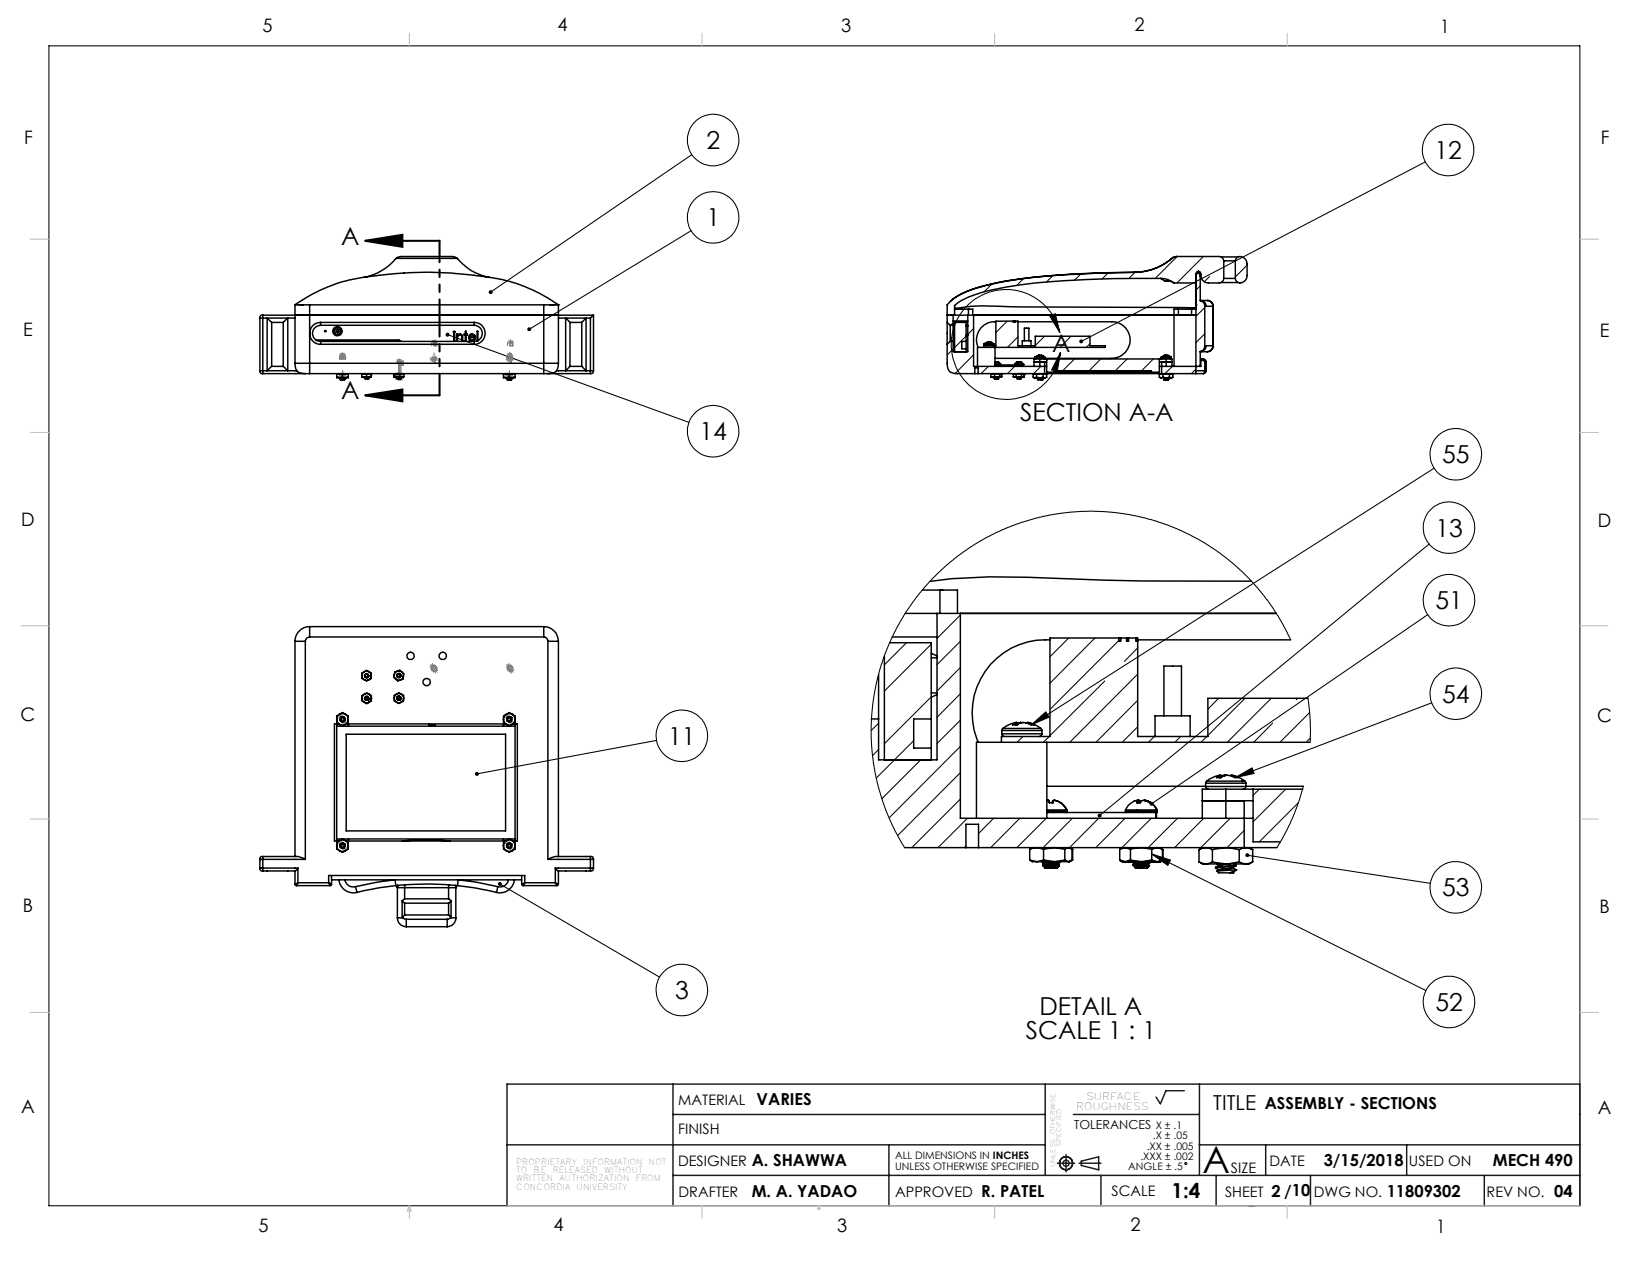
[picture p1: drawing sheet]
<svg xmlns="http://www.w3.org/2000/svg" width="279mm" height="216mm" viewBox="0 0 279 216" stroke-linecap="round" stroke-linejoin="round" font-family="sans-serif">
<defs><g id="words">
<text font-size="6.3" x="205.5" y="200.4">A</text>
<g font-size="4.2">
<text x="120.7" y="25.5">2</text>
<text x="245.1" y="27.2">12</text>
<text x="58.3" y="41.8">A</text>
<text x="120.7" y="38.7">1</text>
<text x="179.8" y="60.1">A</text>
<text x="58.3" y="68.2">A</text>
<text x="174.3" y="71.9">SECTION A-A</text>
<text x="119.5" y="75.2">14</text>
<text x="246.4" y="79.1">55</text>
<text x="245.3" y="91.7">13</text>
<text x="245.3" y="104">51</text>
<text x="246.4" y="120">54</text>
<text x="114.2" y="127.2">11</text>
<text x="246.4" y="153.1">53</text>
<text x="115.4" y="170.6">3</text>
<text x="177.6" y="173.4">DETAIL A</text>
<text x="245.3" y="172.7">52</text>
<text x="175.3" y="177.5">SCALE 1 : 1</text>
</g>
<g font-size="3.5">
<text x="207.3" y="189.5">TITLE</text>
<text x="200.2" y="204.7">1:4</text>
</g>
<g font-size="3.2">
<text x="44.8" y="5.4">5</text>
<text x="95.3" y="5.3">4</text>
<text x="143.7" y="5.4">3</text>
<text x="193.9" y="5.4">2</text>
<text x="246.1" y="5.7">1</text>
<text x="4.1" y="24.5">F</text>
<text x="273.5" y="24.7">F</text>
<text x="4" y="57.5">E</text>
<text x="273.4" y="57.6">E</text>
<text x="3.6" y="89.8">D</text>
<text x="273.1" y="90">D</text>
<text x="3.5" y="123.1">C</text>
<text x="272.9" y="123.3">C</text>
<text x="3.9" y="155.7">B</text>
<text x="273.3" y="155.9">B</text>
<text x="3.6" y="190.2">A</text>
<text x="273" y="190.3">A</text>
<text x="44.2" y="210.4">5</text>
<text x="94.6" y="210.3">4</text>
<text x="143.1" y="210.4">3</text>
<text x="193.2" y="210.3">2</text>
<text x="245.4" y="210.6">1</text>
</g>
<g font-size="2.8">
<text x="129.3" y="188.7">VARIES</text>
<text x="216.1" y="189.5">ASSEMBLY - SECTIONS</text>
<text x="128.5" y="199.2">A. SHAWWA</text>
<text x="226.2" y="199.2">3/15/2018</text>
<text x="255.1" y="199.2">MECH 490</text>
<text x="128.5" y="204.5">M. A. YADAO</text>
<text x="167.7" y="204.5">R. PATEL</text>
<text x="217.3" y="204.4">2 /10</text>
<text x="237" y="204.4">11809302</text>
<text x="265.6" y="204.4">04</text>
</g>
<g font-size="2.5">
<text x="115.9" y="188.7">MATERIAL</text>
<text x="115.9" y="193.6">FINISH</text>
<text x="115.9" y="199.2">DESIGNER</text>
<text x="210.4" y="200.4">SIZE</text>
<text x="216.9" y="199.2">DATE</text>
<text x="240.8" y="199.2">USED ON</text>
<text x="115.9" y="204.5">DRAFTER</text>
<text x="153" y="204.5">APPROVED</text>
<text x="189.9" y="204.3">SCALE</text>
<text x="209.4" y="204.4">SHEET</text>
<text x="224.5" y="204.4">DWG NO.</text>
<text x="254" y="204.4">REV NO.</text>
</g>
<text font-size="2.1" x="183.6" y="192.8">TOLERANCES</text>
<g font-size="1.8">
<text x="196" y="196.4">.XX ± .005</text>
<text x="197" y="194.6">.X ± .05</text>
<text x="197.5" y="192.8">X ± .1</text>
<text x="153" y="198">ALL DIMENSIONS IN INCHES</text>
<text x="153" y="199.8">UNLESS OTHERWISE SPECIFIED</text>
<text x="192.8" y="199.9">ANGLE ± .5</text>
<text x="194.9" y="198.1">.XXX ± .002</text>
</g>
<g font-size="1.7">
<text x="183.9" y="189.6">ROUGHNESS</text>
<text x="185.6" y="187.9">SURFACE</text>
</g>
<g font-size="1.4">
<text x="88.2" y="199">PROPRIETARY</text>
<text x="88.2" y="200.4">TO</text>
<text x="88.2" y="201.8">WRITTEN</text>
<text x="88.2" y="203.2">CONCORDIA</text>
<text x="91.2" y="200.4">BE</text>
<text x="94.4" y="200.4">RELEASED</text>
<text x="95.6" y="201.8">AUTHORIZATION</text>
<text x="98.5" y="203.2">UNIVERSITY</text>
<text x="99.7" y="199">INFORMATION</text>
<text x="103.2" y="200.4">WITHOUT</text>
<text x="108.6" y="201.8">FROM</text>
<text x="110.9" y="199">NOT</text>
</g>
<g font-size="1.1">
<text x="180.3" y="193.7" transform="rotate(-90 180.3 193.7)">OTHERWISE</text>
<text x="181.4" y="195.8" transform="rotate(-90 181.4 195.8)">SPECIFIED</text>
<text x="180.3" y="199.3" transform="rotate(-90 180.3 199.3)">UNLESS</text>
</g>
</g></defs>
<g fill="none" stroke="#000" stroke-width=".18">
<path d="M8.4 7.8h261.6v198.2h-261.6zM118.1 39.4l-27.6 16.8M118.2 26.4l-34.3 23.5M243.6 27.7l-58.8 30.6M76.5 57.2l41.2 14.9M162.9 59.6l-1 1M162.9 55.1l-.5 .5M165.1 57.4l-2 2M166.4 56.1l-1 1M169.5 48.5l-1.4 1.4M172.1 54.9l-1.9 1.9M174 57.5l-1.8 1.8"/>
<path d="M174.9 47.6l-1.2 1.2M176.9 59.1l-.3 .2M178.5 57.4l-1.6 1.6M179.4 54l.9-.4 .8 3.2zM179.9 47.1l-1.1 1.1M181.1 56.8a9.4 9.4 0 0 0-14.6-5.7 9.4 9.4 0 0 0 .5 15.7 9.4 9.4 0 0 0 14.2-6.6M183 57.4l-1.8 1.9M184.7 46.8l-1.1 1.1M186.3 58.7l-.7 .6M189.3 46.6l-1 1.1M193.9 46.6l-1 1M201.1 43.9l-3.7 3.7"/>
<path d="M205.1 48.8l-.7 .8M205.6 43.8l-4.5 4.5M205.9 52.5l-1.5 1.5M205.9 57l-1.5 1.5M206.7 47.2l-.9 .9M209.1 44.8h.1M213.1 45.3l-2 2M166.4 60.6l-3.2 3.2M168.9 62.6l-1.3 1.2M173.4 62.6l-1.2 1.2M177.9 62.6l-1.3 1.2M179.1 61.3l-.2 .3"/>
<path d="M181.2 60.2l-.5 3.3-1-.3zM183.6 61.3l-2 2M188.1 61.3l-2 2M192.6 61.3l-2 2M197.1 61.3l-2 2M200.3 62.6l-1.2 1.2M204.4 63l-.8 .8M205.1 62.3l-.3 .3M245.1 80l-68.9 43.8M244.2 92.9l-56.3 46.4M154.9 109.8l-3.8 3.8M159.1 110l-8 8"/>
<path d="M159.1 119l-8 8M164.1 105.1l-4 3.9M164.1 109.5l-4 4M164.1 114l-4 4M164.1 118.5l-4 4M182.6 109l-3.2 3.2M187.1 109l-7.7 7.7M188.8 116.3l-9.4 9.4M191.2 109.4l-11.7 11.7M191.6 109l-.1 .1M194.4 110.7l-2.2 2.3M194.4 115.1l-11.6 11.7"/>
<path d="M194.4 119.6l-7.1 7.2M208.2 119.3l-1.8 1.8M212.8 119.3l-6.4 6.3M217.2 119.3l-7.5 7.5M220.6 109.3l-2.2-4-1.9-2.9-2-2.4-2.4-2.6-3.5-2.9-2.8-1.8-4.1-2.1-2.9-1.2-4.5-1.2-3.6-.6-3.8-.3-3.8 .2-3 .3-3 .7-4.2 1.3-4.2 2-2.8 1.6-3 2.1-2.7 2.5-3 3.2-2.4 3.4-1.7 2.8-1.8 4.2-1 3-.9 4.1-.5 4.1v3.4l.3 3.9 .9 4.2 1.1 3.5 1.7 4 1.7 3M221.7 119.3l-.2 .2M223.5 119.3l.4 3.9v3.6M244 105l-47.2 32.3M112.2 126.5l-30.7 5.7M150.1 123.5l-1.2 1.3M150.1 128l-1 1M156.1 126.5l-6.3 6.4"/>
<path d="M157.3 129.8l-6.6 6.6M164.1 123l-4 4M164.1 127.5l-12.2 12.2M164.1 132l-10.7 10.7M164.1 136.5l-8.3 8.3M165.3 139.8l-5 5M169.8 139.8l-2.6 2.6M174.3 139.8l-5 5M174.8 125.8l-1 1M176.2 123.8l2.5-2.2 .6 .9zM178.8 139.8l-5 5M179.3 125.8l-1 1"/>
<path d="M183.3 139.8l-5 5M187.7 139.8l-4.9 5M192.3 139.8l-5 5M194.4 124.1l-2.6 2.7M196.7 139.8l-5 5M197.3 125.8l-1 1M201.2 139.8l-5 5M201.8 125.8l-1 1M205.7 139.8l-5 5M206.2 125.8l-1 1M210.2 139.8l-5 5M211.1 132.8l2.9-1.6 .3 .9z"/>
<path d="M215.2 134.8l-1.1 1.1M217.5 123.5l-3.3 3.3M219.7 134.8l-5.6 5.6M221.9 137.1l-6.7 6.7M222.7 134.3l-.8 2.8-.9 2.3-1.6 3.3-1.2 2.1M223.8 121.7l-5.1 5.1M223.9 126.1l-.7 .7M244.7 120.1l-33.6 12.7M85.4 151l27.3 15.9M165.1 144.5l-.3 .3M196.8 145.9l3.2 1-.4 .9zM196.8 145.9l46.9 23.3"/>
<path d="M212.6 141.9l-2.9 2.9M213.1 146.1l31.3 4.8"/>
<circle cx="121.9" cy="23.9" r="4.4"/>
<circle cx="121.9" cy="37.1" r="4.4"/>
<circle cx="247.5" cy="25.6" r="4.4"/>
<circle cx="121.9" cy="73.7" r="4.4"/>
<circle cx="248.8" cy="77.6" r="4.4"/>
<circle cx="247.6" cy="90.1" r="4.4"/>
<circle cx="247.6" cy="102.5" r="4.4"/>
<circle cx="248.8" cy="118.5" r="4.4"/>
<circle cx="116.5" cy="125.7" r="4.4"/>
<circle cx="248.8" cy="151.6" r="4.4"/>
<circle cx="116.5" cy="169.1" r="4.4"/>
<circle cx="247.6" cy="171.2" r="4.4"/>
<circle cx="202.6" cy="198.7" r=".17"/>
</g>
<path d="M62.4 41.1l6.4-1v2.1zM62.4 41.1h12.7M62.4 67.5l6.4-1v2zM62.4 67.5h12.7" fill="none" stroke="#000" stroke-width=".35"/>
<g fill="none" stroke="#191924" stroke-width=".25">
<path d="M86.6 195.5h92M115 185.2v20.8M115 190.4h63.6M151.9 195.5v10.5M178.6 185.2v15.6M180.7 198.7h3M182.2 197.2v3M183.4 190.4h21.6M184.4 198.7h3.7M184.8 198.3l2.9-.7v2.2l-2.9-.7zM202.4 186.3h-3.2l-.9 2.2-.7-1.1M205 185.2v15.6"/>
<path d="M205 195.5h65M216.3 195.5v5.3M240.4 195.5v5.3M86.6 206v-20.8h183.4v20.8M115 200.8h155M188.1 200.8v5.2M207.8 200.8v5.2M213.4 206h.9M223.9 200.8v5.2M253.6 200.8v5.2"/>
<circle cx="182.2" cy="198.7" r="1.11"/>
<circle cx="182.2" cy="198.7" r=".51"/>
</g>
<g fill="none" stroke="#808080" stroke-width=".18">
<path d="M73.7 58.5h1M73.9 58.1l.7 .7M74.2 58v.9M74.6 58.1l-.7 .7M86.7 58.5h1M86.9 58.1l.7 .7M87.2 58v.9M87.6 58.1l-.7 .7M57.8 64.3h1.5M57.8 64.4h1.5M57.9 64.1l.7 .7M57.9 64l.7 .7"/>
<path d="M58 60.7h1.1M58.1 60.4l.7 .7M58.2 60.4l.7 .7M58.3 63.8v1.1M58.4 64l.7 .7M58.4 64.1l.7 .7M58.5 60.2v1M58.6 60.2v1M58.6 64.1l-.7 .7M58.6 64l-.7 .7M58.8 63.8v1.1M58.8 60.4l-.7 .7"/>
<path d="M58.9 60.4l-.7 .7M59.1 64l-.7 .7M59.1 64.1l-.7 .7M67.3 64.5h1.4M67.5 64.1l.7 .7M67.6 64.6h1.4M67.7 61.8h1.1M67.8 64.1l.7 .7M67.8 64.2l.7 .7M67.8 61.4l.7 .7M67.8 64v.9M67.9 61.4l.8 .7"/>
<path d="M68.2 64.2l.7 .7M68.2 61.3v1M68.2 64v1.1M68.2 64.1l-.7 .7M68.3 61.3v1M68.5 64v1.1M68.5 64.1l-.7 .7M68.5 64.2l-.7 .7M68.5 61.4l-.7 .7M68.7 61.4l-.8 .7M68.9 64.2l-.7 .7M73.4 61.3h1"/>
<path d="M73.6 61l.7 .7M73.9 61.3h1M73.9 60.9v1M74 60.9l.8 .7M74.3 61l-.7 .7M74.4 60.7v1.1M74.8 60.9l-.8 .7M86.3 64.4h1M86.4 64.1l.7 .7M86.4 61.3h1M86.6 61l.7 .7M86.6 60.7h1"/>
<path d="M86.7 60.4l.8 .7M86.8 64.3h1M86.8 63.9v1M86.9 61.3h1M86.9 64l.7 .7M86.9 60.9v1M87 60.9l.7 .7M87.1 60.2v1M87.1 64.1l-.7 .7M87.3 63.8v1M87.3 61l-.7 .7M87.4 60.7v1.1"/>
<path d="M87.5 60.4l-.8 .7M87.6 64l-.7 .7M87.7 60.9l-.7 .7M73.4 113.8h1M73.6 113.5l.7 .7M73.9 113.3v1M73.9 114.5h1M74 114.2l.8 .7M74.3 113.5l-.7 .7M74.4 114v1M74.8 114.2l-.8 .7M86.4 113.8h1"/>
<path d="M86.6 113.5l.7 .7M86.9 114.5h1M86.9 113.3v1M87 114.2l.7 .7M87.3 113.5l-.7 .7M87.4 114v1M87.7 114.2l-.7 .7M57.8 122.5h1M57.9 122.1l.7 .7M58.3 122v1M58.3 123.2h1M58.4 122.9l.7 .7"/>
<path d="M58.6 122.1l-.7 .7M58.8 122.7v1M59.1 122.9l-.7 .7M86.3 122.5h1M86.4 122.1l.7 .7M86.8 122v1M86.8 123.2h1M86.9 122.9l.7 .7M87.1 122.1l-.7 .7M87.3 122.7v1M87.6 122.9l-.7 .7M57.8 144.1h1"/>
<path d="M57.9 143.7l.7 .7M58.3 143.6v1M58.3 144.8h1M58.4 144.5l.7 .7M58.6 143.7l-.7 .7M58.8 144.3v1M59.1 144.5l-.7 .7M86.3 144.1h1M86.4 143.7l.7 .7M86.8 143.6v1M86.8 144.8h1M86.9 144.5l.7 .7"/>
<path d="M87.1 143.7l-.7 .7M87.3 144.3v1M87.6 144.5l-.7 .7"/>
</g>
<g fill="none" stroke="#808080" stroke-width=".25">
<path d="M74.2 58.5h.4v.6h-.4zM87.2 58.5h.4v.6h-.4zM58.1 60.7h.9v.6h-.9zM58.3 64.9h.1M58.3 64.8v.2zM58.5 60.7v.6M58.7 64.8v.2zM58.8 64.9h.1M68.1 62.2l.1-.4h.1l.3 .1 .2 .4h.1v-.6h-.8l.1 3M68.1 62.3h.1M68.1 62.2h.1M68.2 64.7h.1"/>
<path d="M68.2 62.3h.3v2.4h-.3M74.3 61.8v.1zM74.4 61.8v.1M87 60.7h.5v.6h-.5zM87.2 64.8v.2zM87.3 64.9h.1M87.3 61.8v.1zM87.4 61.8v.1"/>
<circle cx="74.2" cy="114.2" r=".31"/>
<circle cx="74.2" cy="114.2" r=".44"/>
<circle cx="87.2" cy="114.2" r=".3"/>
<circle cx="87.2" cy="114.1" r=".43"/>
<circle cx="58.5" cy="122.9" r=".45"/>
<circle cx="58.5" cy="122.9" r=".31"/>
<circle cx="87" cy="122.9" r=".31"/>
<circle cx="87" cy="122.9" r=".44"/>
<circle cx="58.5" cy="144.5" r=".43"/>
<circle cx="58.5" cy="144.4" r=".31"/>
<circle cx="87" cy="144.5" r=".43"/>
<circle cx="87" cy="144.4" r=".31"/>
</g>
<path d="M75.1 41.1v26.4" fill="none" stroke="#000" stroke-width=".35" stroke-dasharray="6.3 1.3 1.3 1.3 1.3 1.3" stroke-dashoffset="2.7"/>
<g fill="none" stroke="#c0c0c0" stroke-width=".18">
<path d="M70 5.7v2.1M119.9 5.7v2.1M170 5.7v2.1M220 5.7v2.1M5.2 40.9h3.2M270 40.9h3.2M5.2 73.9h3.2M270 73.9h3.2M3.6 106.9h4.8M270 106.9h4.7M5.2 139.9h3.2M270 139.9h3.2"/>
<path d="M5.2 172.9h3.2M270 172.9h3.2M70 206v2.1M70 206l.3 .8h-.7zM86.6 206h183.4M119.9 206v2.1M139.9 206l.3 .5h-.5zM170 206v2.1M220 206v2.1"/>
</g>
<g fill="none" stroke="#808080" stroke-width=".18" stroke-dasharray="15.2 1.3 1.3 1.3">
<path d="M73.7 58.4v.7M86.7 58.4v.7M58.1 60.7v.6M58.3 64.8v.1M58.6 64.9h.2M58.6 64.9v-1.6M58.6 64.9h-.3M58.8 64.8v.1M59 60.7v.6M68.2 64.7h.1M68.2 62.3v-.6M68.5 64.7h-.7"/>
<path d="M74.2 61.8h.2M74.2 61.8v-1.5M74.4 61.8v.1M86.6 60.7v.6M87.1 64.9h.2M87.1 64.9v-1.6M87.2 61.8h.2M87.2 61.8v-1.5M87.3 64.8v.1M87.4 61.8v.1"/>
</g>
<g fill="#000">
<path d="M62.4 41.1l6.4-1v2.1zM62.4 67.5l6.4-1v2z"/>
<path d="M90.2 56l-.1 .2 .1 .2 .3-.2-.3 .2a.34 .34 0 0 0 .4 .1 .34 .34 0 0 0 .1-.5 .34 .34 0 0 0-.5 0zM83.6 49.7v.4l.3-.2-.3 .2a.33 .33 0 0 0 .5 0 .33 .33 0 0 0 0-.4 .33 .33 0 0 0-.5 0zM76.3 56.9l-.1 .1 .3 .1-.3-.1a.34 .34 0 0 0 .3 .5 .34 .34 0 0 0 .3-.4 .34 .34 0 0 0-.5-.2zM85.2 150.7l.2 .3-.3-.2a.34 .34 0 0 0 .3 .5 .34 .34 0 0 0 .4-.4 .34 .34 0 0 0-.6-.2zM81.2 132v.3l.3-.1-.3 .1a.34 .34 0 0 0 .5 .2 .34 .34 0 0 0 .1-.6 .34 .34 0 0 0-.6 .1z"/>
<path d="M179.4 54l.9-.4 .8 3.2zM181.2 60.2l-.5 3.3-1-.3zM184.5 58.1v.4l.3-.2-.3 .2a.34 .34 0 0 0 .4 .1 .34 .34 0 0 0 .1-.5 .34 .34 0 0 0-.5 0zM187.7 139l-.1 .2v.3l.3-.2-.3 .2a.35 .35 0 0 0 .5 .1 .35 .35 0 0 0 .1-.5 .35 .35 0 0 0-.5-.1zM176.2 123.8l2.5-2.2 .6 .9zM196.5 137.1v.4l.3-.2-.3 .2a.33 .33 0 0 0 .5 0 .33 .33 0 0 0 0-.5 .33 .33 0 0 0-.5 .1zM211.1 132.8l2.9-1.6 .3 .9zM212.9 145.8l-.1 .2 .3 .1-.3-.1a.33 .33 0 0 0 .4 .4 .33 .33 0 0 0 .3-.5 .33 .33 0 0 0-.6-.1zM196.8 145.9l3.2 1-.4 .9z"/>
</g>
<g fill="none" stroke="#000" stroke-width=".25">
<path d="M44.4 54.3h.5M44.4 54.3v9M44.9 53.8h56.5M44.9 53.8v.5M44.9 53.8l-.4 .1-.1 .4M44.9 54.3h5.5M44.9 54.3v9M46.4 55.1l-.8-.8v9l.8-.7M46.4 55.1h2M46.4 55.1v7.5M48.4 55.1l.8-.8v9l-.8-.7M48.4 55.1v7.5"/>
<path d="M50.4 52.1h.1M50.4 52.1l1.9-1.3a27.2 27.2 0 0 1 12.6-3.8 68.2 68.2 0 0 1 19.6 .5 26.9 26.9 0 0 1 10.9 4.6M50.4 52.1h2.5M50.4 52.1v10M51.3 52.1h.1M52.9 52.1v10M52.9 52.1h40M54 58.1h14.2l.3 .2M54.8 55.1a1.87 1.87 0 0 0-1.9 1.8 1.87 1.87 0 0 0 1.9 1.9M54.8 55.6a1.38 1.38 0 0 0-1.4 1.3 1.38 1.38 0 0 0 1.4 1.4M54.8 58.8h26.2M54.8 55.1h26.2"/>
<path d="M54.8 58.3h26.2M54.8 55.1v.5M54.8 58.3v.5M54.8 55.6h26.2M57 56.3l.3-.1a.24 .24 0 0 1 .1-.3 .24 .24 0 0 1 .3 .1h.2l.1 .2a.2 .2 0 0 1 .3 .1 .2 .2 0 0 1-.1 .3 .2 .2 0 0 1 .1 .3 .2 .2 0 0 1-.3 0 .19 .19 0 0 1-.1 .3 .19 .19 0 0 1-.3-.1 .19 .19 0 0 1-.2 .1 .19 .19 0 0 1-.1-.3 .23 .23 0 0 1-.3-.1 .23 .23 0 0 1 .1-.3zM67.7 44.1a9.5 9.5 0 0 1-5.5 3.3M67.7 44.1h10.4M67.7 44.1l.8-.3h8.8l.8 .3M77.5 57.1h.2v1.1h-.2zM78 57.1h.2v.2a.5 .5 0 0 1 .7-.1l.2 .3v.7h-.2v-.5a.39 .39 0 0 0-.4-.5 .39 .39 0 0 0-.3 .5v.5h-.2zM78.1 44.1a8.9 8.9 0 0 0 5.5 3.3M79.5 56.6h.2v.5h.2v.1h-.2v1h-.2v-1h-.2v-.1h.2z"/>
<path d="M80.2 57.3a.58 .58 0 0 1 .7-.2 .58 .58 0 0 1 .3 .6h-1l.3 .4h.3l.3-.2h.1a.59 .59 0 0 1-.9 .3 .59 .59 0 0 1-.1-.9zM80.4 57.3l.3-.1 .2 .1 .2 .2h-.9zM81 55.1a1.87 1.87 0 0 1 1.9 1.8 1.87 1.87 0 0 1-1.9 1.9M81 55.6a1.38 1.38 0 0 1 1.4 1.3 1.38 1.38 0 0 1-1.4 1.4M81 55.1v.5M81 58.3v.5M81.5 58.2h.1M81.7 58.2v-1.6h-.2v1.6M92.9 52.1h1.1M92.9 52.1v10M94 52.1h.1M94 52.1h1.4"/>
<path d="M95.4 52.1h.1M95.4 52.1v10M95.4 54.3h5.5M97.4 55.1l-.7-.8v9l.7-.7M97.4 55.1h2M97.4 55.1v7.5M99.4 55.1l.8-.8v9l-.8-.7M99.4 55.1v7.5M100.9 54.3v9M101.4 53.8l-.5 .5M101.4 53.8v9.5M161.9 58.8v3.3a1.48 1.48 0 0 0 1.7 1.7h3"/>
<path d="M161.9 55.1v3.7M161.9 55.1l.5 .5M162.4 55.6v2.7M162.4 58.3h.5M162.4 55.6h.5M162.4 58.3l-.5 .5M162.9 55.6v2.7M162.9 53.8v1.8M162.9 54.8h2.5M163.1 52.8h2.4M164.4 52.5l-1.3 .1M164.4 52.5v.3"/>
<path d="M165.1 57.2h.3M165.1 58.3h-.7v1.3h.7M165.1 55.5l.3 .1M165.1 55.7h.3M165.4 57.3l-.3 .1M165.4 53.8v6.3h-2.5v-1.8M165.5 52.8h.7v1M165.5 52.8h.1M165.5 52.8v1M166.4 53.8v8.8h12.5M168.1 58.9l.1 .2M168.1 59.3h-1.1v3.3"/>
<path d="M168.1 58.8h1.8M168.1 58.9h1.8M168.1 58.8v.1M168.2 58.7l-.1 .1M168.2 58.7h1.6M168.7 58.5l-.5 .2M168.7 58.5h.1M168.7 58.5l-.1 .1h.2M168.7 58.5l.1 .1M168.8 58.5h.1M168.8 58.5h-.1M168.8 58.5v.1"/>
<path d="M168.9 58.5h.1M168.9 58.5l-.1 .1M168.9 58.5h.2M169.1 58.5h.1M169.2 58.5h.1M169.2 58.5l.3 .1-.2-.1M169.3 58.5l.5 .2M169.3 58.5h.1M169.8 58.7l.1 .1M169.9 58.9l-.2 .2M169.9 58.8v.1M170 59.3v3.3"/>
<path d="M170.2 55a3.1 3.1 0 0 0-3.1 4.3M173.1 54.9h.1M173.1 54.9h-2.9v4.2h-2.1v.2M173.1 54.9v.1l.1-.1M173.2 54.9h.7v.1h16.1a3.1 3.1 0 0 1 3.1 3.1 3.1 3.1 0 0 1-3.1 3.1h-11.4M173.5 54.9v.1v-.1M173.5 54.9v.1M173.9 54.9l.1 4.2h2.9v-1.7h9.4v1.7h2.6v.2h-20.8M174.7 59.1v-.9h1.5v.9M175 58.2v-2.1h.8v2.1M193.8 46.5l-5.8 .1a97.6 97.6 0 0 0-19.4 2.1 13.8 13.8 0 0 0-6.2 2.8l-.5 .6v3M193.9 46.5a133.9 133.9 0 0 0-24 1.9 16.9 16.9 0 0 0-7.2 2.8l-.3 .3"/>
<path d="M193.9 46.5h-.1M198.3 47.6a3.6 3.6 0 0 1 2.3 .7M198.3 47.6a155.6 155.6 0 0 0-26.4 1.4 21.8 21.8 0 0 0-8.2 2.7l-.6 .5v1.6M198.3 47.6l.7 .4M199 48h1.1l.5 .3M199 48h.6M200.3 44.1a9.8 9.8 0 0 1-6.4 2.4M200.3 44.1a10 10 0 0 1-6.5 2.4M200.6 48.3h3.8v3.8M201.1 43.8l-.4 .1-.4 .2M201.1 43.8h7.3a.78 .78 0 0 1 .7 .8M201.1 43.8l-.8 .3"/>
<path d="M201.2 52.8h.2M201.4 52.8h-.8v9.8M201.4 52.8v1h-.8M201.4 52.8h2.2M203.6 52.8h.8M203.6 52.8v1h.8h-42.5M203.6 52.8h.1M204.3 48.3l.1 4.3-33.5-.3a30 30 0 0 0-6.5 .2M204.4 52.1h.1M204.4 46.7v.3M204.8 46.6l.3 .2v.3M204.8 46.6h-.2l-.2 .5"/>
<path d="M204.8 46.6l-.3 .2-.1 .3M204.8 46.6l.2 .2 .1 .3M204.8 46.6h.1M205.1 51.3l.2 .1M205.1 51.3a1.02 1.02 0 0 1 1 1M205.1 51.3a.99 .99 0 0 1 .8 1M205.1 47.1v4.2M205.2 51.3h1.1M205.9 59.1a.99 .99 0 0 1-.8 1M205.9 52.3h.2M205.9 52.3v6.8M206.1 52.3h1.2"/>
<path d="M206.1 59.1h1.2M206.1 59.1h-.2M206.1 59.1a1.09 1.09 0 0 1-1 1M206.3 51.3a.99 .99 0 0 1 1 1M206.3 51.3a.96 .96 0 0 1 1 1M207.3 59.1a1.03 1.03 0 0 1-1 1M207.3 52.3h.1M207.3 59.1h.1M207.3 52.3v6.8M207.3 59.1a1.02 1.02 0 0 1-1 1M208.7 43.9h2.8M208.7 48.3h2.8"/>
<path d="M209.1 47.6a.85 .85 0 0 1-.7 .7h-1.9a1.4 1.4 0 0 1-1.3-1.7 .42 .42 0 0 0-.5-.2 .42 .42 0 0 0-.3 .4v17M209.1 44.6v3M209.1 44.6h2M209.1 47.6h2M211.1 44.6a.97 .97 0 0 1 1-.8 .97 .97 0 0 1 .9 .8l.1 2.5a1.06 1.06 0 0 1-.7 1.1 1.06 1.06 0 0 1-1.3-.5v-.1M211.1 44.6v3M44.4 63.3h.5M44.4 63.3l.1 .4 .4 .1M44.9 63.3v.5M44.9 63.8h7.3M44.9 63.3h5.8M46.4 62.6h2"/>
<path d="M50.4 62.1h2.5M50.4 62.1a1.46 1.46 0 0 0 1.8 1.7M52.2 63.8h.7M52.9 62.1v1.7M52.9 63.8h40M52.9 62.1h40M57.5 63.9l.5-.1 .5 .1M57.5 63.8v.1M57.5 64.4v.1h.5M57.5 64.4l.5 .1M57.5 63.9v.5M58 64.5h1"/>
<path d="M58.1 64.6h.1M58.1 64.5h.1M58.1 64.8h.1M58.1 64.7h.1M58.1 64.8l.1 .1M58.2 64.9h.1M58.2 64.6h.1M58.2 64.8h.1M58.2 64.6l-.1 .1h.2M58.3 64.7h-.2l.1 .1M58.3 64.7l.6-.1zM58.3 64.7h.1"/>
<path d="M58.3 64.8h-.1M58.3 64.8h.1M58.5 64.4l-.5 .1M58.5 63.9l.5-.1 .5 .1M58.5 63.9v.5M58.5 64.4l.5 .1M58.8 64.7l-.6 .1M58.8 64.5l-.6 .1M58.8 64.5l.2 .1M58.8 64.7l.1 .1M58.8 64.5h.1M58.8 64.7l-.5 .1"/>
<path d="M58.8 64.5l.1 .1M58.8 64.7h.1M58.9 64.8h-.6M58.9 64.8l-.7 .1M58.9 64.7h-.1M58.9 64.7v.1M59 64.7h-.2M59 64.6h.1M59 64.5h.1M59 64.6h-.1M59 64.7l-.1 .1M59.5 64.4l-.5 .1"/>
<path d="M59.5 64.4v.1h-.5M59.5 63.8v.1M59.5 63.9v.5M61.8 63.9h.9M61.8 63.8v.1M61.8 64.3l.5 .1M61.8 63.9v.4M61.9 64.5h.4M62.1 64.4l.2 .1M62.3 64.4h.7M62.3 64.5h.1M62.3 64.4l.1 .1"/>
<path d="M62.3 64.4h.1M62.3 64.6h.1M62.3 63.8l.1 .1M62.4 64.5l-.1 .1 .7-.1M62.4 64.7h.5M62.7 63.9h.7M62.7 64.3l-.4 .1M62.7 64.3l.3 .1M62.7 63.9v.4M62.9 64.4l.1 .1M62.9 64.6h.1M62.9 64.6l-.5 .1"/>
<path d="M62.9 64.4l-.5 .1M62.9 64.7h.1M63 64.6l-.6 .1M63 64.6l-.1 .1M63 64.5l-.7 .1M63 64.5h.1M63 64.5h.5M63.2 64.4l-.2 .1M63.4 64.3l-.4 .1M63.4 63.8v.1M63.4 63.9v.4M63.5 63.9v.5"/>
<path d="M67.4 64.4h.5M67.5 63.9h.8M67.5 63.9h-.2v.4l.1 .1M67.5 64.3l-.1 .1M67.5 64.3l.4 .1M67.5 63.9v.4M67.8 63.8h.1M67.8 64.5h.1M67.8 64.6l.6 .1M67.9 64.6h-.1M67.9 64.4h.8M67.9 64.6h.1"/>
<path d="M67.9 64.4l-.1 .1M68.3 64.3l-.4 .1M68.3 63.9h.7M68.3 64.3l.4 .1M68.3 63.9v.4M68.4 64.5l.1 .1M68.4 64.7h.1M68.4 64.6h.1M68.4 64.7h-.3M68.4 64.6h-.6M68.4 64.5l-.5 .1M68.4 64.5h.1"/>
<path d="M68.4 64.4h.1M68.5 63.9h.1M68.5 63.8h.1M68.5 64.6l-.1 .1M68.5 64.4l-.7 .1M68.5 64.5h.1M68.5 64.5l-.1 .1M68.5 64.4h.1M68.5 64.4l-.1 .1M68.5 64.4l-.7 .1h.6M68.5 64.6h-.1M68.5 64.6l-.4 .1"/>
<path d="M68.5 64.5v.1M68.7 64.4h.2M68.9 64.4h.1M68.9 63.8l.1 .1M69 64.3l-.3 .1M69 63.9v.4M69 64.3l-.1 .1M86 63.9l.5-.1 .5 .1M86 64.4v.1h.5M86 63.8v.1M86 64.4l.5 .1M86 63.9v.5"/>
<path d="M86.5 64.5h1M86.6 64.6h.1M86.6 63.8h.1M86.6 64.7h.1M86.6 64.8l.2 .1M86.7 64.5h.1M86.7 64.7h.1M86.7 64.7l-.1 .1M86.8 64.6h-.2M86.8 64.6l.7-.1zM86.8 64.6h.1M86.8 64.9h.2"/>
<path d="M86.8 64.5l-.2 .1M87 64.9h.3M87 64.8h-.4M87 64.8h.3M87 64.4l-.5 .1M87 63.9l.5-.1 .5 .1M87 63.9v.5M87 64.4l.5 .1M87.3 64.8l.2-.1-.2 .1M87.3 64.6l.2 .1-.5 .1M87.3 64.6h.1M87.3 64.8l-.5 .1"/>
<path d="M87.3 64.6l-.6 .1M87.3 64.8l-.3 .1M87.3 64.9h.1M87.3 64.8h.1M87.4 64.8l-.4 .1M87.5 64.6h-.2M87.5 64.5h.1M88 64.4l-.5 .1M88 64.4v.1h-.5M88 63.8v.1M88 63.9v.5M92.9 62.1h2.5"/>
<path d="M92.9 62.1v1.7M92.9 63.8h.7M93.6 63.8h7.3M95.1 63.3h5.8M95.4 62.1a1.5 1.5 0 0 1-1.8 1.7M97.4 62.6h2M100.9 63.3h.5M100.9 63.3v.5M101.4 63.3l-.1 .4-.4 .1M163.1 60.1v-5h2v5M166.6 63.8h.5M166.6 63.8v-1h.5v1"/>
<path d="M167.1 63.8h11.5M169.3 63.9h.6M169.3 64.3l.3 .1M169.3 63.9v.4M169.4 63.9h-.1M169.4 63.8v.1M169.6 64.4h.8M169.9 64.5h.1M169.9 64.6h.1M169.9 64.5v.1M169.9 64.4h.1M169.9 64.6l.1 .1"/>
<path d="M169.9 63.9h.9M169.9 64.3l-.3 .1M169.9 64.3l.5 .1M169.9 63.9v.4M170 64.5l-.1 .1M170 64.7h.1M170 64.7h.5M170 64.6h.3M170 62.3h4.7M170 62.3h.9M170 62.2h.9M170 61.2h6.8"/>
<path d="M170.1 61.8h.1M170.1 64.4l-.2 .1M170.1 61.8l.2 .1M170.3 64.6l-.3 .1M170.3 61.8h.1M170.3 61.8v.1M170.4 64.4h.6M170.4 61.8h-.1M170.4 61.8h.1M170.4 64.4l-.5 .1M170.5 64.5h.1M170.5 64.5h-.5"/>
<path d="M170.5 64.7h.1M170.5 61.8l.1 .1M170.5 64.6h.1M170.5 64.6l-.5 .1M170.6 64.6l-.6 .1M170.6 64.6h-.3M170.6 64.5l-.6 .1M170.6 64.6h.1M170.6 64.5v.1M170.6 64.5h.1M170.6 64.5h-.1M170.6 64.6l-.1 .1"/>
<path d="M170.6 61.9l.3 .3M170.6 61.9h.1M170.8 64.3l-.4 .1M170.8 63.9h.3M170.8 63.9v.4M170.8 64.3l.2 .1M170.9 62.3h.1M170.9 62.2h.1M170.9 62.2v.1M171 64.4h.1M171.1 63.9h.1M171.1 64.4h-.1"/>
<path d="M171.1 64.3l-.1 .1M171.1 63.9v.4M171.1 64.3h.1M171.2 64.3l-.2 .1M171.2 63.9v.4M173.2 64.4l.2 .1zM173.2 63.9h.4M173.2 64.3l.2 .1M173.2 63.9v.4M173.3 63.8l-.1 .1M173.4 64.4h.7M173.4 62.3h.1"/>
<path d="M173.4 62.2h.1M173.4 64.5h.4M173.4 62.3h1.4M173.4 62.2h1.4M173.4 62.2v.1M173.5 64.4l-.1 .1M173.6 63.9h1M173.6 64.3l-.2 .1M173.6 64.3l.5 .1M173.6 63.9v.4M173.7 64.4h.1M173.7 64.4l.1 .1"/>
<path d="M173.7 64.5l.1 .1M173.7 64.5h.1M173.8 64.5h-.1M173.8 64.6h.1M173.8 64.7h.1M173.8 64.5h.6M173.8 64.5l-.1 .1 .7-.1M173.8 64.7h.5M173.9 61.8l-.3 .1-.2 .3M173.9 61.8h.1M173.9 61.8h.2M173.9 61.8l.1 .1"/>
<path d="M174 61.8h.1M174 61.8v.1M174.1 61.8h.1M174.1 64.4h.7M174.1 61.8l.4 .1-.2-.1M174.2 61.8h.1M174.3 61.8h.1M174.3 64.4l-.5 .1M174.3 64.6h-.5M174.3 64.7h.1M174.3 64.6h.1M174.3 64.6l-.5 .1"/>
<path d="M174.4 61.8l.4 .4M174.4 64.5h.4M174.4 61.8l.1 .1M174.4 64.6h.1M174.4 63.8h.1M174.4 64.5h.1M174.4 64.6l-.6 .1M174.4 63.8v.1M174.4 64.6l-.1 .1M174.4 64.5l-.1 .1M174.5 61.9l.3 .3M174.5 61.9h.1"/>
<path d="M174.6 64.3l-.5 .1M174.6 63.9h.4M174.6 64.3l.2 .1M174.6 63.9v.4M174.7 64.4l.1 .1M174.7 62.3h.1M174.7 62.3v.3M174.8 62.3h-.1M174.8 62.2h.1M174.8 64.4l.2-.1zM174.8 62.3h.1M174.8 62.2v.1"/>
<path d="M174.9 63.8l.1 .1M175 63.9h.1M175 64.4l-.2 .1M175 63.9v.5M176.6 63.9l.2-.1 .3 .1M176.6 64.4l.2 .1M176.6 63.9v.5M176.7 61.8h2.2M176.7 63.8l-.1 .1M176.8 61.2l.2 .1M176.8 64.5h.9M176.8 61.1h1.8"/>
<path d="M176.8 61.2h1.8M176.8 61.1v.1M176.9 61l-.1 .1M176.9 61h1.6M177.1 63.9l.6-.1 .6 .1M177.1 64.4l.6 .1M177.1 64.4l-.3 .1M177.1 63.9v.5M177.3 64.7l.1 .1M177.3 64.7h.1M177.3 64.5l.1 .1M177.4 64.8h.1"/>
<path d="M177.4 60.7l-.5 .3M177.4 60.7h.1M177.4 60.7l-.1 .1h.2M177.4 60.7l.1 .1M177.4 60.7v.1M177.5 60.7h.1M177.5 60.7v.1M177.6 60.7h-.1M177.6 60.7l-.1 .1M177.6 60.7h.1M177.7 60.7h.2M177.7 60.7h.1"/>
<path d="M177.7 61.3h-1v1.3M177.7 64.5h.9M177.7 61.3h21.6M177.7 61.3v1.3M177.7 64.5l-.3 .1M177.9 60.7h.1M177.9 60.7l.3 .1-.2-.1M177.9 64.9h.1M177.9 64.5l-.6 .2M178 60.7l.5 .3M178 64.7l.2 .1M178 64.9h.1"/>
<path d="M178 60.7h.1M178 64.7l-.7 .1M178 60.7v.1M178 64.7h.1M178 64.5l.2 .1-.2 .1M178 64.8v.1M178.1 64.6l-.8 .1M178.1 64.6h.1M178.1 64.8h.1M178.2 64.8l-.3 .1M178.2 64.8h-.9l.6 .1M178.3 64.4l.3 .1"/>
<path d="M178.3 64.4l-.6 .1M178.3 63.9v.5M178.5 61l.1 .1M178.5 61.8v2M178.6 61.2l-.2 .1M178.6 63.8l-.3 .1M178.6 63.8l.3 .1M178.6 63.8h.1M178.6 61.1v.1M178.7 63.8h19.6M178.7 63.8l.2 .1M178.9 64.4l-.3 .1"/>
<path d="M178.9 61.3v2.3h19.2v-2.3M178.9 63.9v.5M180.2 63.6v-.3h16.5v.3M198.1 61.8h2.2M198.1 64.4l.3 .1M198.1 63.9v.5M198.3 63.8h.1M198.3 63.8l-.2 .1M198.4 61.2l.1 .1M198.4 63.8l.3 .1M198.4 64.5h.9M198.4 63.8l-.3 .1"/>
<path d="M198.4 61.1h1.7M198.4 61.2h1.7M198.4 63.8h7.2M198.4 61.1v.1M198.5 61l-.1 .1M198.5 61h1.6M198.5 61.8v2M198.7 63.9l.6-.1 .5 .1M198.7 64.4l.6 .1M198.7 64.4l-.3 .1M198.7 63.9v.5M198.9 64.6l.1 .1"/>
<path d="M198.9 64.8h.1M198.9 64.6h.1M198.9 64.5v.1M199 64.7l-.1 .1M199 64.9h.1M199 64.8v.1M199 64.7h.1M199 60.7l-.5 .3M199 60.7h.1M199 60.7l-.1 .1 .3-.1M199.1 60.7h.1M199.1 60.7v.1"/>
<path d="M199.2 60.7h.1M199.2 60.7h-.1M199.3 61.3h1v1.3M199.3 64.5l-.4 .1M199.3 64.5h.8M199.3 61.3v1.3M199.3 60.7h-.1M199.3 60.7h.1M199.4 60.7h.1M199.5 60.7h.1M199.5 60.7l.3 .1-.2-.1M199.5 64.8l-.5 .1"/>
<path d="M199.5 64.8h.1M199.6 60.7l.5 .3M199.6 64.5l-.7 .1M199.6 64.6l.1 .1M199.6 64.8h.1M199.6 60.7h.1M199.6 64.8l-.6 .1M199.6 64.6l-.6 .1M199.6 64.8h-.1M199.6 60.7v.1M199.6 64.6h.1M199.6 64.7l-.6 .1"/>
<path d="M199.6 64.7l-.7 .1M199.6 64.7h.1M199.6 63.8l.1 .1M199.7 64.8l-.7 .1M199.7 64.5l-.1 .1M199.7 64.7l-.1 .1M199.7 64.7h.1M199.8 63.9l.3-.1 .3 .1M199.8 64.4l.3 .1M199.8 64.4l-.5 .1M199.8 63.9v.5M200.1 61v.1"/>
<path d="M200.1 61.2l-.1 .1M200.1 61.1v.1M200.3 63.8l.1 .1M200.4 64.4l-.3 .1M200.4 63.9v.5M204.4 63.3h1.5M205.1 60.1v2.5M205.2 60.1h1.1M205.2 61.6v1h-7.1M205.2 61.6h.4M205.3 60l-.2 .1M205.6 61.6l.3 .2"/>
<path d="M205.6 61.3v.3M205.6 61.3a.48 .48 0 0 1 .5 .5M205.6 61.3h-.4v.3M205.9 61.8h.2M205.9 63.3h.2M205.9 63.3l-.1 .4-.2 .1M205.9 61.8v1.5M206.1 63.3a.48 .48 0 0 1-.5 .5M206.1 61.8v1.5M213.9 99.3a623.3 623.3 0 0 1-38.3-.7l-6.5-.1-6.5 .3-3.7 .5M50.4 109.5h1.8M50.4 109.5v36.8"/>
<path d="M52.2 109.5v37.3M52.9 108.8a.72 .72 0 0 0-.7 .7M52.9 107v1.8M52.9 107a2.53 2.53 0 0 0-2.5 2.5M52.9 108.8h40M52.9 107h40M61.8 115.4l.1 .4 .4 .3M61.8 115.4v.5l.5 .2M61.9 119.3v.3l.4 .3M61.9 119.3v.4l.4 .2M62.3 118.6l-.4 .4v.3M62.3 118.6l.2-.1 .5 .1"/>
<path d="M62.3 119.9l.1 .2 .6-.2M62.3 119.9l.4 .3 .3-.3M62.3 118.6l-.4 .2v.5M62.3 118.6l.4-.2 .3 .2M62.3 114.7l-.4 .3-.1 .4M62.3 114.7l.2-.1 .5 .1M62.3 116.1l.2 .1 .5-.1M62.3 116.1l.4 .2 .3-.2M62.3 114.7l-.5 .3v.4M62.3 114.7l.4-.2 .3 .2M62.3 115.3v.1M62.3 115.4l.1 .2h.3"/>
<path d="M62.3 115.4l.1 .3M62.3 115.4a.35 .35 0 0 1 .4-.3 .35 .35 0 0 1 .3 .5 .35 .35 0 0 1-.6 .1M62.3 119.3l.2 .2h.2M62.3 119.3l.1 .2M62.3 119.3a.36 .36 0 0 1 .5-.4 .36 .36 0 0 1 .2 .5 .36 .36 0 0 1-.6 .1M62.5 115.6h.2M62.5 119.5h.2M62.7 115.6a.28 .28 0 0 1-.3-.2 .28 .28 0 0 1 .3-.3 .28 .28 0 0 1 .3 .3l-.3 .3h-.3M62.7 119.5a.28 .28 0 0 1-.3-.3 .28 .28 0 0 1 .3-.3 .28 .28 0 0 1 .3 .3l-.2 .4h-.2l-.2-.1M62.9 115.7h.1M62.9 119.5h.1M62.9 119.5v.1"/>
<path d="M62.9 115.7h-.1M62.9 119.4l.1-.1-.1 .2M62.9 115.6l.1-.2-.1 .3M63 118.6l.4 .3 .1 .4M63 118.6l.5 .2v.5M63 114.7l.4 .4v.3M63 114.7l.4 .3v.4M63.4 115.4v.3l-.4 .4M63.4 115.4v.5l-.4 .2M63.5 119.3l-.1 .4-.4 .2M63.5 119.3v.4l-.5 .2M67.4 119.2v.4l.4 .3"/>
<path d="M67.4 119.2v.5l.4 .2M67.4 115.3v.4l.2 .3M67.4 115.3l-.1 .4 .3 .3M67.6 116l.5 .2 .3-.1M67.6 116l.4 .3 .4-.2M67.8 118.6l-.4 .4v.2M67.8 118.6l.3-.1 .5 .1M67.8 119.9l.3 .2 .5-.2M67.8 119.9l.4 .3 .4-.3M67.8 118.6l-.4 .2v.4M67.8 118.6l.4-.3 .4 .3M67.8 119.2l.2 .4 .4-.1"/>
<path d="M67.9 114.7l-.3 .2-.2 .4M67.9 114.7l.4-.1 .4 .2M67.9 114.7l.4-.2 .4 .3M67.9 114.7l-.4 .1-.1 .5M67.9 119.1a.32 .32 0 0 0 0 .4 .32 .32 0 0 0 .5-.1 .32 .32 0 0 0-.2-.4 .25 .25 0 0 0-.3 .1 .25 .25 0 0 0 0 .3M67.9 119.2v.2M68.1 118.9l-.2 .2v.3M68.1 118.9l-.2 .2M68.1 118.9a.34 .34 0 0 1 .4 .4 .34 .34 0 0 1-.5 .3 .34 .34 0 0 1-.1-.5M68.1 115.1h.2l.2 .3M68.1 115.1a.29 .29 0 0 1 .3 .3 .29 .29 0 0 1-.3 .3 .29 .29 0 0 1-.3-.3 .34 .34 0 0 1 .4-.3 .34 .34 0 0 1 .3 .3M68.1 115.1l.2 .1"/>
<path d="M68.2 118.9l.2 .1 .1 .2M68.3 115.1a.36 .36 0 0 0-.5 .2 .36 .36 0 0 0 .3 .5 .36 .36 0 0 0 .4-.4M68.4 119.5l-.1 .1-.4-.1M68.5 119.2l-.1 .2M68.5 119.2l-.1 .3M68.6 118.6l.3 .3 .1 .3M68.6 118.6l.4 .2v.4M68.7 114.8l.2 .3v.4M68.7 114.8l.3 .3-.1 .4M68.9 115.5l-.1 .4-.4 .2M68.9 115.5v.5l-.5 .1M69 119.2l-.1 .5-.3 .2"/>
<path d="M69 119.2v.5l-.4 .2M92.9 108.8a.72 .72 0 0 1 .7 .7M92.9 107v1.8M92.9 107a2.53 2.53 0 0 1 2.5 2.5M93.6 109.5h1.8M93.6 109.5v37.3M95.4 109.5v36.8M150.1 115.2v7.6M151.1 112v17.8M152 109.8h7.1v20M152.5 108.8h7.6M154.7 104.8h63.4"/>
<path d="M157.6 100.8h3M159.1 111.6l1 .4M159.1 112.4h1M159.1 118.4h1M160.1 118.6l-1 .5M160.1 104.8v25h-10v-7M160.6 100.8h3v4M160.6 100.8h.5M160.6 100.8v4M164.1 104.8v35h50M179.4 109.3a12.5 12.5 0 0 0-12.2 17.5M191.2 109h.2"/>
<path d="M191.2 109h-11.8v16.8h-8.3v1M191.2 109v.5h.3v-.5h1v.5h.4v-.5M192.8 109h-.1v.5M192.9 109h1.3v.5h.2M194.3 109h.1v16.8h12v-6.5h17.1M194.4 109.3h26.2M57.5 122.9l.1 .4 .4 .4M57.5 122.9v.5l.5 .3M57.5 123.6v20.1M57.5 124h30.5M57.9 123.6h-.8v20.1h.8M58 122l-.4 .5-.1 .4"/>
<path d="M58 122l.4-.1 .6 .1M58 123.7a.93 .93 0 0 0 1 0M58 123.7l.5 .3 .5-.3M58 122l-.5 .3v.6M58 122l.5-.3 .5 .3M58.2 123.2h.1M58.2 123.2a.43 .43 0 0 1 0-.6 .43 .43 0 0 1 .7 0 .43 .43 0 0 1-.1 .6M58.3 122.5a.44 .44 0 0 1 .6 .1 .44 .44 0 0 1-.1 .6M58.4 123.2h.2M58.6 123.2a.36 .36 0 0 1-.4-.4 .36 .36 0 0 1 .4-.4 .36 .36 0 0 1 .3 .4 .43 .43 0 0 1-.2 .4 .43 .43 0 0 1-.5 0M58.8 123a.3 .3 0 0 0-.1-.4 .3 .3 0 0 0-.4 .2 .3 .3 0 0 0 .3 .4M58.8 123l-.2 .3-.4-.1"/>
<path d="M58.8 123l-.3 .2M58.8 123l-.2 .2M59 122a.93 .93 0 0 1 .5 .9M59 122l.5 .3v.6M59.2 125.4h27.2v16.5h-27.2zM59.2 123.6h27.2M59.5 122.9a.84 .84 0 0 1-.5 .8M59.5 122.9v.5l-.5 .3M59.5 123.6v.4M73.3 123.6v.2h1v.2M73.6 123.8v.2M86 122.9l.1 .4 .4 .4"/>
<path d="M86 122.9v.5l.5 .3M86 123.6v.4M86.5 122l-.4 .5-.1 .4M86.5 122l.4-.1 .6 .1M86.5 123.7a.93 .93 0 0 0 1 0M86.5 123.7l.5 .3 .5-.3M86.5 122l-.5 .3v.6M86.5 122l.5-.3 .5 .3M86.7 122.7v.5l-.1-.5 .2-.2a.43 .43 0 0 0-.1 .6 .43 .43 0 0 0 .6 .1M87 122.6a.3 .3 0 0 1 .3 .3 .3 .3 0 0 1-.4 .2 .3 .3 0 0 1-.1-.4M87 122.6a.37 .37 0 0 1 .4 .4 .37 .37 0 0 1-.5 .3 .37 .37 0 0 1-.3-.5 .43 .43 0 0 1 .7-.2M87 122.6l-.2 .1"/>
<path d="M87.3 123.2l-.1 .1M87.3 122.5l.1 .1M87.3 122.6l-.3-.1-.2 .2M87.3 122.6l.2 .3-.2 .3M87.3 122.6h.1M87.5 122l.4 .5 .1 .4M87.5 122l.5 .3v.6M87.7 123.6h.7v20.1h-.7M88 122.9l-.1 .4-.4 .4M88 122.9v.5l-.5 .3M88 123.6v20.1M148.9 122.8h1.2"/>
<path d="M159.1 122.8h-3v5h3M171.1 126.8h-4.2v13M171.1 126.8h52.8M171.2 125.3l.1 .3 .3 .2M171.2 124.8h6.8M171.2 125.3h6.8M171.2 124.8v.5M171.4 124.4l-.2 .4M171.4 124.4h6.5M173.6 123.5h.1M173.6 123.5l-.6 .3a1.31 1.31 0 0 0 1.4-.3M173.6 123.5v.3"/>
<path d="M173.6 123.4h-.1a4.7 4.7 0 0 0-2.1 1M173.6 123.4h.1M173.6 123.4v.1M173.6 123.4l.1 .4M173.9 123.5h-.2M173.9 123.5v.3M173.9 123.5h.1M174.4 123.4h.1M174.4 123.4l-.5 .1M174.4 123.5h.1M174.4 123.4v.1M174.4 123.5l.8-.1 1 .4h.5l-.8-.3"/>
<path d="M174.4 123.4h.2M175.6 123.4l.3 .1M175.6 123.4h.1M175.6 123.4v.1M175.7 123.4a4.7 4.7 0 0 1 2.2 1M175.9 123.5h.1M175.9 123.5v.1M177.9 124.4l.1 .4M178 125.3a.42 .42 0 0 1-.4 .5M178 124.8v.5M178.9 138.8h15.7M178.9 138.7h3.3"/>
<path d="M178.9 138.5h3.3M178.9 138.4h3.3M178.9 126.8v13M178.9 134.3h27.1M179 136.7h-.1h.1M179 136.7h.1M179 136.7a.3 .3 0 0 1 .3 .1 .3 .3 0 0 1 .1 .3M179 136.7a.29 .29 0 0 1 .3 .4h.7v-.3M179.9 136.8l-.1 .3zM180 136.8l-.1 .3M180.1 136.7l-.2 .1M180.2 136.7l.3 .1a3.1 3.1 0 0 1 1.8 1.6"/>
<path d="M180.2 136.7l-.2 .1M180.2 136.7l1 .4M181.2 137.1l.8 .7 .2 .6M181.2 137.1h.1M182.2 138.4v.1M182.2 138.7l-.1 .1M182.2 138.5v.2M182.2 138.7h.1M182.2 138.4h.1M182.2 138.5h.1M182.3 138.7l-.1 .1M182.3 138.4v.1"/>
<path d="M182.3 138.5v.2M192.3 138.7l.1 .1M192.3 138.4v.1M192.3 138.7h5.4M192.3 138.5h5.4M192.3 138.4h5.4M192.3 138.5v.2M194.4 136.8l-.1-.1a2.24 2.24 0 0 0-1.7 1.2l-.3 .5M194.4 136.8l-.1 .2a.18 .18 0 0 0 .1 .2 .18 .18 0 0 0 .2-.1h.3v-.1a.84 .84 0 0 1 1.2-.1l.5 .2-.5-.3M194.4 136.8v.3M194.6 136.7h-.3h.3M194.6 138.8h3"/>
<path d="M194.6 136.7l.3 .1M194.6 136.7v.4M194.9 136.8l.1 .1M195.7 136.7h.1M195.7 136.7h-.2M195.7 136.7l.4 .1M196 136.8h.1M196.1 136.8l.6 .3M196.1 136.8v.1M196.3 136.9a2.72 2.72 0 0 1 1.4 1.5M196.7 137.1h.1M196.7 137.1l.7 .7 .3 .6"/>
<path d="M197.4 125.8v-3.5h6v3.5M197.5 138.8v1M197.6 138.8h.1M197.6 138.8v1M197.7 138.7l-.1 .1M197.7 138.4v.1M197.7 138.5v.2M197.7 138.7h.1M197.7 138.4h.1M197.7 138.5h.1M198.9 122.3v-8.5h3v8.5M205.5 136.8h8.6"/>
<path d="M206 134.3l.2 .4 .3 .1M206 133.8h6.9M206 134.3h6.9M206 133.8v.5M206.2 133.4l-.2 .4M206.2 133.4h6.5M208.4 132.5l-.5 .3a1.31 1.31 0 0 0 1.3-.3M208.4 132.5h.1M208.4 132.5v.3v-.3M208.5 132.4l-1 .3-1.3 .7M208.5 132.4l-.1 .1M208.5 132.4v.4"/>
<path d="M208.7 132.5h-.2M208.7 132.5h.1M208.7 132.5v.3M208.8 132.5l-.1 .3M209.2 132.5l.8-.1 1.1 .4h.5l-.9-.3M209.2 132.4h.1M209.2 132.4l-.4 .1M209.2 132.5h.1M209.2 132.4v.1M209.3 132.4h.2M209.3 132.4v.1M209.5 134.8h-4v5"/>
<path d="M209.5 134.8h13.1M209.5 134.8v5M210.4 132.4h.1M210.4 132.4v.1M210.5 132.4l.2 .1M210.6 132.4l1.4 .5 .7 .5M210.7 132.5v.1M210.7 132.5h.1M210.7 132.5v.2M212.6 136.8v8M212.7 133.4l.2 .4M212.9 134.3l-.2 .4-.3 .1"/>
<path d="M212.9 133.8v.5M212.9 134.3h9.8M214.1 134.8v9h4.7M44.4 146.8h.1M44.4 148.3h.1M44.4 146.8h.5M44.4 148.3h.5M44.9 146.3h6l1.3 .5M44.9 148.3v.5M44.9 146.3v.5M44.9 146.3h-.3l-.2 .3v1.9l.2 .2 .3 .1M44.9 146.8v1.5"/>
<path d="M44.9 146.8h7.3M44.9 148.3h6M44.9 148.8h5.5M50.4 151l.3 .3M50.4 148.8v2.2M50.7 151.3h5.7M50.9 148.3l-.5 .5M50.9 150.8l-.5 .2M50.9 150.8l-.2 .5M50.9 150.8h5.3M50.9 148.3v2.5M56.2 150.8l.2 .5"/>
<path d="M56.2 150.8l.5 .2M56.2 150.8v-1.3h33.5v1.3M56.7 151l-.3 .3M56.7 150.3h32.4M56.7 149.5v1.5M57.5 144.5l.2 .5 .3 .3M57.5 144.5v.5l.5 .3M57.5 143.3h30.5M57.9 150.3a2.47 2.47 0 0 0 3.1 2.1M58 143.6a1.01 1.01 0 0 0-.5 .9M58 143.6a.93 .93 0 0 1 1 0M58 145.3a.93 .93 0 0 0 1 0"/>
<path d="M58 145.3l.5 .3 .5-.3M58 143.6l-.5 .3v.6M58 143.6l.5-.3 .5 .3M58.5 144.1a.3 .3 0 0 1 .3 .4 .3 .3 0 0 1-.4 .2 .3 .3 0 0 1-.1-.4M58.5 144.1a.37 .37 0 0 1 .4 .5 .37 .37 0 0 1-.5 .3 .37 .37 0 0 1-.3-.5 .4 .4 0 0 1 .3-.4 .4 .4 0 0 1 .4 .1M58.5 144.1l-.2 .2M58.8 144.1l.1 .1M58.8 144.8l-.1 .1M58.8 144.1h-.3l-.2 .2M58.8 144.1a.44 .44 0 0 1 0 .7 .44 .44 0 0 1-.6-.1 .44 .44 0 0 1 .1-.6l-.2 .2 .1 .4v-.4M58.8 144.1h.1M58.9 150.3a1.48 1.48 0 0 0 1.8 1.1"/>
<path d="M59 143.6a.85 .85 0 0 1 .5 .9M59 143.6l.5 .3v.6M59.2 143.7h27.2M59.5 144.5a.84 .84 0 0 1-.5 .8M59.5 144.5v.5l-.5 .3M59.5 143.3v.4M60.7 151.4l.3 1M67.6 151.3l-3.3 .4-3.3 .7M67.6 151.3l-.1-1-3.4 .4-3.4 .7M67.6 151.3a52.9 52.9 0 0 1 10.6 0M67.9 156.8a1.51 1.51 0 0 0 1.5 1.5M67.9 156.8h.9"/>
<path d="M67.9 151.6h1.2M67.9 151.6v-.4v5.6M68 151.2l-.1 .4M68.7 153.8l.4 .5M68.7 156.7l.1 .1M68.7 153.8v2.9M68.8 143.7l.2-.1a40.1 40.1 0 0 1 7.9 .1M68.8 156.8l.6 .2M69.1 156.3l-.4 .4M69.1 153.5l-.4 .3M69.1 151.1v.5M69.1 156.3h7.6"/>
<path d="M69.1 151.6v1.9M69.1 154.3v2M69.1 154.3h7.6M69.1 153.5h7.6M69.1 151.6h7.6M69.4 157v1.3M69.4 158.3h7M69.4 157h7M76.4 157v1.3M76.7 156.3l.4 .4M76.7 151.6h1.2M76.7 151.1v.5"/>
<path d="M76.7 153.5l.4 .3M76.7 151.6v1.9M76.7 154.3v2M77 156.8l-.6 .2M77 156.8h.9M77.1 153.8l-.4 .5M77.1 156.7l-.1 .1M77.1 153.8v2.9M77.9 151.2v.4M77.9 156.8a1.51 1.51 0 0 1-1.5 1.5M77.9 151.6v-.4v5.6M78.2 151.3l3.3 .4 3.3 .7"/>
<path d="M78.2 151.3l.1-1 3.4 .4 3.4 .7M85.1 151.4l-.3 1M86 144.5l.2 .5 .3 .3M86 144.5v.5l.5 .3M86 143.3v.4M86.5 143.6a1.01 1.01 0 0 0-.5 .9M86.5 143.6a.93 .93 0 0 1 1 0M86.5 145.3a.93 .93 0 0 0 1 0M86.5 145.3l.5 .3 .5-.3M86.5 143.6l-.5 .3v.6M86.5 143.6l.5-.3 .5 .3M86.6 144.3l.1 .4-.1-.4 .2-.2a.43 .43 0 0 0-.1 .6 .43 .43 0 0 0 .6 .1"/>
<path d="M86.9 150.3a1.44 1.44 0 0 1-1.8 1.1M87 144.1a.3 .3 0 0 1 .3 .4 .3 .3 0 0 1-.4 .2 .3 .3 0 0 1-.1-.4M87 144.1a.37 .37 0 0 1 .4 .5 .37 .37 0 0 1-.5 .3 .37 .37 0 0 1-.3-.5 .4 .4 0 0 1 .3-.4 .4 .4 0 0 1 .4 .1M87 144.1l-.2 .2M87.3 144.8l-.1 .1M87.3 144.1l.1 .1M87.3 144.1h-.4l-.1 .2M87.3 144.1l.2 .4-.2 .3M87.3 144.1h.1M87.5 143.6a1.01 1.01 0 0 1 .5 .9M87.5 143.6l.5 .3v.6M87.9 150.3a2.52 2.52 0 0 1-3.1 2.1"/>
<path d="M88 144.5l-.1 .5-.4 .3M88 144.5v.5l-.5 .3M89.1 151l.3 .3M89.1 149.5v1.5M89.4 151.3h5.7M89.7 150.8l-.3 .5M89.7 150.8l-.6 .2M89.7 150.8h5.2M93.6 146.8h7.3M94.9 150.8l.5 .2M94.9 148.3l.5 .5M94.9 150.8l.2 .5"/>
<path d="M94.9 148.3h6M94.9 148.3v2.5M95.4 151l-.3 .3M95.4 148.8v2.2M95.4 148.8h5.5M100.9 146.3h-6l-1.3 .5M100.9 148.3h.5M100.9 148.3v.5M100.9 146.3v.5M100.9 146.3l.4 .1 .1 .3M100.9 146.8h.5M100.9 146.8v1.5"/>
<path d="M101.4 146.7v.1M101.4 148.3l-.1 .4-.4 .1M101.4 146.8v1.5M154.6 144.8h10.5M165.1 144.8h2.1M165.1 144.8v-4h2.1v4M167.2 144.8h45.7M176 145.1a2.62 2.62 0 0 1 2.3 0M176 146.9l1.2 .3M176 145.1v1.8M176 146.9l.2 .1M176.2 147l.2 .2h.8"/>
<path d="M176.2 145l-.2 .1M176.4 144.8l-.2 .1M177.2 147.2h2.9M178.2 147.6l.2 .2M178.3 145.1l1.8-.3 1.9 .3M178.3 146.9l-1.1 .3M178.3 146.9l1.8 .3M178.3 145.1v1.8M178.4 147.5l-.2 .1M178.4 147.2h-.1M178.5 147.5l-.2 .1M178.6 147.6l-.3 .1"/>
<path d="M178.6 147.8l-.4 .1 .3 .3v-.1l1.1-.3M178.6 147.8h1M178.7 148.3h-.1h1.9M179 147.2l-.8 .2M180.1 147.2l-1.9 .2M180.1 147.2h2.5M180.5 148.3h.1M180.6 147.4l.4 .2-2.4 .2M180.6 147.9l-2 .3M180.6 148l.1 .1M180.6 148l-1.9 .3M180.6 148.3h.1"/>
<path d="M180.7 148.1l-2 .2M180.7 148.1l-.2 .2M180.8 147.2l-.2 .1-2 .3-.4-.2M180.8 147.2l.3 .1-2.4 .3-.4 .3M180.8 147.8h.1M181 147.7l-.4 .3M181 147.9h.1M181 147.9h-.4M181 147.6l-.1 .1-1.3 .1M181 147.9l-.4 .4M181 147.4l-.2 .1M181.1 147.3l-.4 .1"/>
<path d="M182 146.9l-1.9 .3M182 145.1l.6-.3 .6 .3v1.8l-.6 .3M182 145.1v1.8M182 146.9l.6 .3M182.6 147.2h.1M182.7 144.8l.3 .1M182.8 144.8l.5 .3M183 147l-.3 .2M183.2 145l.1 .1M183.3 146.9l-.6 .3M183.3 145.1v1.8M183.3 146.9h-.1"/>
<path d="M191.3 145.1l1-.3 .9 .3M191.3 146.9l.5 .3h.5M191.3 146.9l1 .3M191.3 145.1v1.8M191.4 147l.9 .3h-.4zM191.8 144.8l-.5 .3M192.3 147.2h2.7M192.3 147.3h1.4M192.7 147.2l-.4 .1M193.2 145.1a6 6 0 0 1 3.6 0M193.2 146.9l-.9 .3M193.2 146.9l1.8 .3"/>
<path d="M193.2 145.1v1.8M193.6 147.2h.1M193.6 147.2l.4 .2 1.7-.2M193.6 147.8l.4 .3M193.6 147.7v.1M193.6 147.8l2.8-.3a5 5 0 0 1-2.4 .5v.1M193.6 147.6v.1M193.9 148.2l.2 .1h1.9M194 147.4l-.3 .2 .2-.1M194 148l-.1 .1M194 148.1h-.1M195 147.2h2.7"/>
<path d="M196 147.1l.5 .3M196 147.2h-.2a4.2 4.2 0 0 0-2.2 .5M196 147.8l.3 .2-2.4 .2M196 147.8l-2.1 .4M196 148.3h.1M196.1 147.7l.3 .1M196.1 148.3h-.1M196.2 147.3h1.6M196.3 147.9h.1l-.4 .4M196.3 147.3l.2 .1M196.3 144.8h.1M196.3 148l-.4 .3"/>
<path d="M196.4 144.8v.1M196.4 147.4v.1M196.5 147.4l-2.9 .3M196.8 146.9l-1.8 .3M196.8 145.1l.9-.3 .9 .3M196.8 146.9l.9 .3M196.8 145.1v1.8M197.5 147.2l.3 .1M198.2 144.8l.4 .3M198.6 145.1l.1 .1M198.6 146.9l-.9 .3M198.6 146.9l-.4 .3h-.5"/>
<path d="M198.6 145.1v1.8M198.7 147l-.9 .3M198.7 147l-.5 .3h-.4M198.7 145.2v1.8M204.9 145.1a2.04 2.04 0 0 1 2.3 0M204.9 147.2l1.1 .4M204.9 147.2l.6 .4h.5M204.9 145.1v2.1M205.5 144.8l-.6 .3M206 147.6h3.5M207.2 145.1a7.6 7.6 0 0 1 4.6 0M207.2 147.2l2.3 .4"/>
<path d="M207.2 147.2l-1.2 .4M207.2 145.1v2.1M207.7 148.3l.5 .3M207.7 148.2v.1M207.9 147.6l.3 .2M208.2 147.8l-.4 .3M208.2 148.6l-.2 .2M208.2 148.6h.1M209.5 147.6h3.4M209.5 147.6l-1 .1-.3 .1M210.1 149.1h.6M210.3 147.6l-2.1 .2"/>
<path d="M210.7 148.3l-2.5 .3M210.7 149.1h.1M210.7 148.2l.5 .4M210.7 149v.1M210.7 148.2v.1M210.9 147.6l.3 .1v.2a6.3 6.3 0 0 1-2.7 .6l-.3 .1M210.9 147.9l-3.1 .4M210.9 148.8l-.8 .3M210.9 147.8l-3.1 .4M210.9 147.8v.1M211 148.8l-.9 .3M211.2 147.8l-.3 .1"/>
<path d="M211.2 147.7l-.3 .1M211.2 148.6l-3.2 .2a1.31 1.31 0 0 0 1.2 .3h.9M211.2 148.6h.1M211.2 148.6l-.2 .2M211.8 147.2l1.1 .4M211.8 147.2l-2.3 .4M211.8 145.1v2.1M212.9 144.8l-1.1 .3M212.9 144.8l1.2 .3M212.9 144.8h.5M213.4 144.8l.7 .3M213.4 144.8h4.8"/>
<path d="M214.1 147.2l-1.2 .4M214.1 147.2l-.7 .4h-.5M214.1 145.1v2.1"/>
<circle cx="55.6" cy="56.6" r=".13"/>
<circle cx="57.7" cy="56.6" r=".13"/>
<circle cx="57.7" cy="56.6" r=".26"/>
<circle cx="57.7" cy="56.6" r=".78"/>
<circle cx="77.6" cy="56.7" r=".13"/>
<circle cx="62.6" cy="115.4" r=".24"/>
<circle cx="62.7" cy="119.3" r=".23"/>
<circle cx="68.2" cy="115.4" r=".24"/>
<circle cx="68.2" cy="119.2" r=".24"/>
<circle cx="70.1" cy="112" r=".63"/>
<circle cx="72.9" cy="116.5" r=".62"/>
<circle cx="75.7" cy="112" r=".63"/>
</g>
<use href="#words"/>
</svg>
